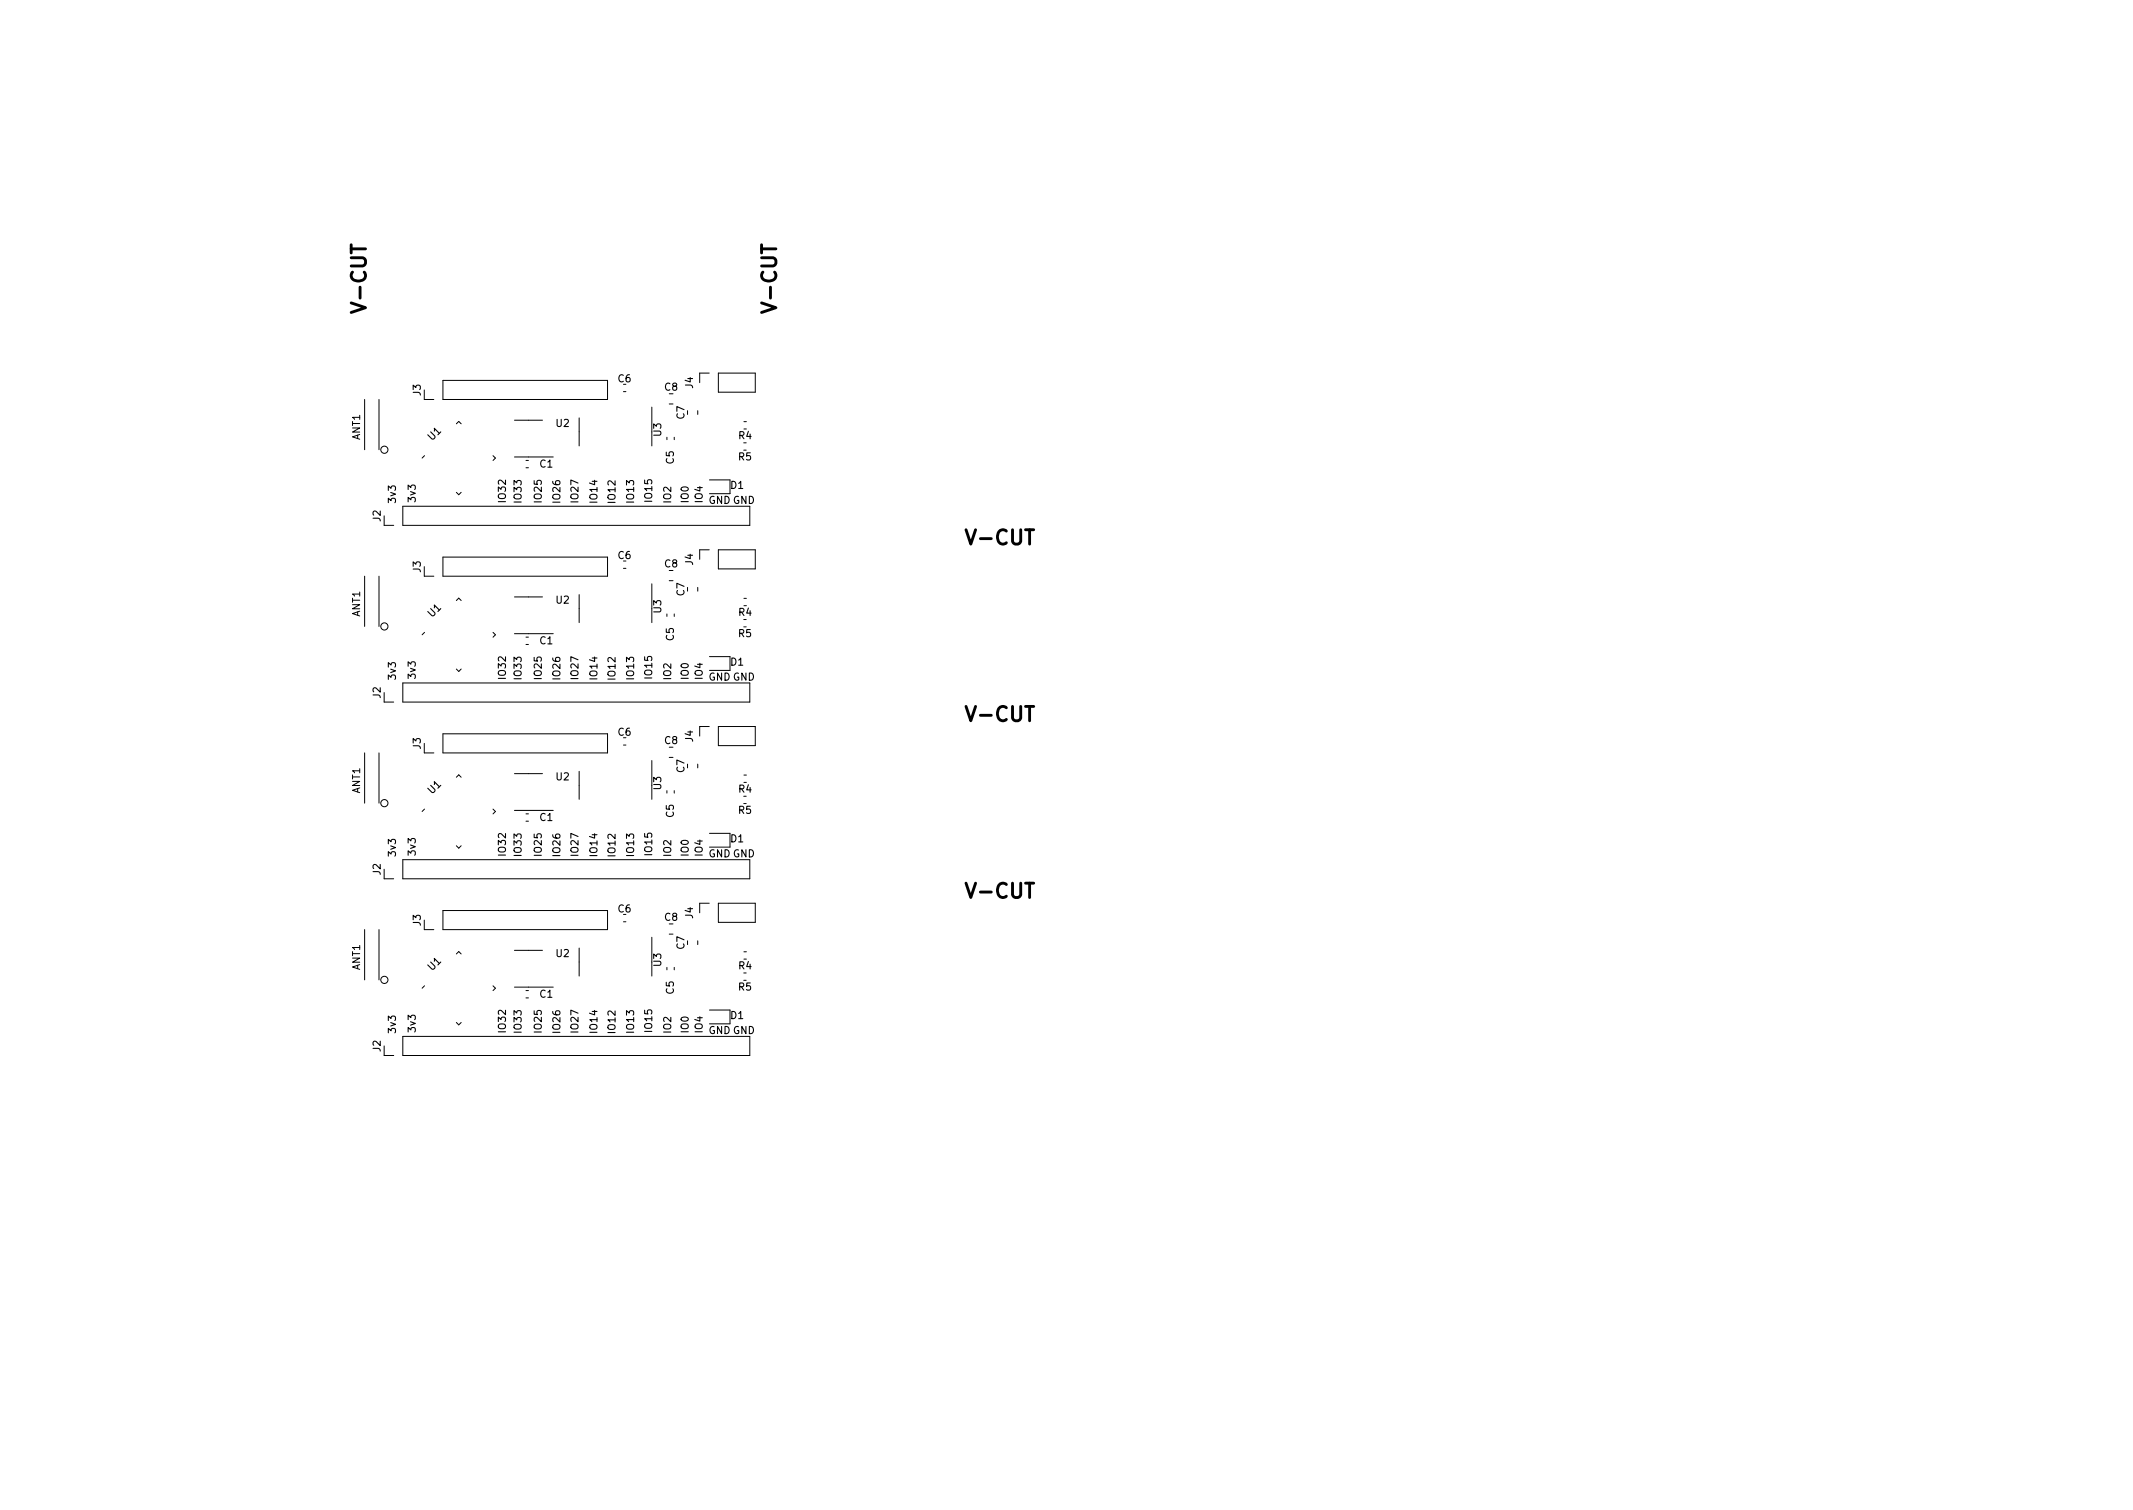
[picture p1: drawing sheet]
<svg xmlns="http://www.w3.org/2000/svg" width="297mm" height="210mm" viewBox="0 0 297 210" stroke-linecap="round" stroke-linejoin="round" font-family="sans-serif">
<defs><g id="words">
<g font-size="2.8">
<text x="51" y="44" transform="rotate(-90 51 44)">V-CUT</text>
<text x="108.1" y="44" transform="rotate(-90 108.1 44)">V-CUT</text>
<text x="134.1" y="75.9">V-CUT</text>
<text x="134.1" y="100.5">V-CUT</text>
<text x="134.1" y="125.1">V-CUT</text>
</g>
<g font-size="1.4">
<text x="86.1" y="53.2">C6</text>
<text x="58.6" y="55.1" transform="rotate(-90 58.6 55.1)">J3</text>
<text x="77.5" y="59.4">U2</text>
<text x="92.6" y="54.4">C8</text>
<text x="95.3" y="58.3" transform="rotate(-90 95.3 58.3)">C7</text>
<text x="96.5" y="54.1" transform="rotate(-90 96.5 54.1)">J4</text>
<text x="50.1" y="61.3" transform="rotate(-90 50.1 61.3)">ANT1</text>
<text x="60.2" y="61.4" transform="rotate(-45 60.2 61.4)">U1</text>
<text x="75.2" y="65.1">C1</text>
<text x="92.1" y="60.7" transform="rotate(-90 92.1 60.7)">U3</text>
<text x="93.8" y="64.6" transform="rotate(-90 93.8 64.6)">C5</text>
<text x="102.9" y="64.1">R5</text>
<text x="102.9" y="61.2">R4</text>
<text x="55.1" y="70" transform="rotate(-90 55.1 70)">3v3</text>
<text x="57.9" y="69.8" transform="rotate(-90 57.9 69.8)">3v3</text>
<text x="70.4" y="69.9" transform="rotate(-90 70.4 69.9)">IO32</text>
<text x="72.6" y="69.9" transform="rotate(-90 72.6 69.9)">IO33</text>
<text x="75.4" y="69.9" transform="rotate(-90 75.4 69.9)">IO25</text>
<text x="78" y="70" transform="rotate(-90 78 70)">IO26</text>
<text x="80.5" y="69.9" transform="rotate(-90 80.5 69.9)">IO27</text>
<text x="83.2" y="70" transform="rotate(-90 83.2 70)">IO14</text>
<text x="85.7" y="70" transform="rotate(-90 85.7 70)">IO12</text>
<text x="88.3" y="69.9" transform="rotate(-90 88.3 69.9)">IO13</text>
<text x="90.8" y="69.8" transform="rotate(-90 90.8 69.8)">IO15</text>
<text x="93.5" y="70" transform="rotate(-90 93.5 70)">IO2</text>
<text x="95.9" y="70" transform="rotate(-90 95.9 70)">IO0</text>
<text x="97.8" y="70" transform="rotate(-90 97.8 70)">IO4</text>
<text x="98.7" y="70.2">GND GND</text>
<text x="101.8" y="68.1">D1</text>
<text x="53" y="72.6" transform="rotate(-90 53 72.6)">J2</text>
<text x="86.1" y="77.8">C6</text>
<text x="58.6" y="79.7" transform="rotate(-90 58.6 79.7)">J3</text>
<text x="92.6" y="79">C8</text>
<text x="95.3" y="82.9" transform="rotate(-90 95.3 82.9)">C7</text>
<text x="96.5" y="78.7" transform="rotate(-90 96.5 78.7)">J4</text>
<text x="50.1" y="85.9" transform="rotate(-90 50.1 85.9)">ANT1</text>
<text x="60.2" y="86" transform="rotate(-45 60.2 86)">U1</text>
<text x="75.2" y="89.7">C1</text>
<text x="77.5" y="84">U2</text>
<text x="92.1" y="85.3" transform="rotate(-90 92.1 85.3)">U3</text>
<text x="93.8" y="89.2" transform="rotate(-90 93.8 89.2)">C5</text>
<text x="102.9" y="88.7">R5</text>
<text x="102.9" y="85.8">R4</text>
<text x="55.1" y="94.6" transform="rotate(-90 55.1 94.6)">3v3</text>
<text x="57.9" y="94.5" transform="rotate(-90 57.9 94.5)">3v3</text>
<text x="70.4" y="94.5" transform="rotate(-90 70.4 94.5)">IO32</text>
<text x="72.6" y="94.5" transform="rotate(-90 72.6 94.5)">IO33</text>
<text x="75.4" y="94.5" transform="rotate(-90 75.4 94.5)">IO25</text>
<text x="78" y="94.6" transform="rotate(-90 78 94.6)">IO26</text>
<text x="80.5" y="94.5" transform="rotate(-90 80.5 94.5)">IO27</text>
<text x="83.2" y="94.6" transform="rotate(-90 83.2 94.6)">IO14</text>
<text x="85.7" y="94.6" transform="rotate(-90 85.7 94.6)">IO12</text>
<text x="88.3" y="94.6" transform="rotate(-90 88.3 94.6)">IO13</text>
<text x="90.8" y="94.4" transform="rotate(-90 90.8 94.4)">IO15</text>
<text x="93.5" y="94.6" transform="rotate(-90 93.5 94.6)">IO2</text>
<text x="95.9" y="94.6" transform="rotate(-90 95.9 94.6)">IO0</text>
<text x="97.8" y="94.6" transform="rotate(-90 97.8 94.6)">IO4</text>
<text x="98.7" y="94.8">GND GND</text>
<text x="101.8" y="92.7">D1</text>
<text x="53" y="97.2" transform="rotate(-90 53 97.2)">J2</text>
<text x="58.6" y="104.3" transform="rotate(-90 58.6 104.3)">J3</text>
<text x="86.1" y="102.4">C6</text>
<text x="92.6" y="103.6">C8</text>
<text x="95.3" y="107.5" transform="rotate(-90 95.3 107.5)">C7</text>
<text x="96.5" y="103.3" transform="rotate(-90 96.5 103.3)">J4</text>
<text x="50.1" y="110.5" transform="rotate(-90 50.1 110.5)">ANT1</text>
<text x="60.2" y="110.6" transform="rotate(-45 60.2 110.6)">U1</text>
<text x="77.5" y="108.6">U2</text>
<text x="92.1" y="109.9" transform="rotate(-90 92.1 109.9)">U3</text>
<text x="93.8" y="113.8" transform="rotate(-90 93.8 113.8)">C5</text>
<text x="102.9" y="113.3">R5</text>
<text x="102.9" y="110.4">R4</text>
<text x="55.1" y="119.2" transform="rotate(-90 55.1 119.2)">3v3</text>
<text x="57.9" y="119.1" transform="rotate(-90 57.9 119.1)">3v3</text>
<text x="70.4" y="119.1" transform="rotate(-90 70.4 119.1)">IO32</text>
<text x="72.6" y="119.1" transform="rotate(-90 72.6 119.1)">IO33</text>
<text x="75.2" y="114.3">C1</text>
<text x="75.4" y="119.1" transform="rotate(-90 75.4 119.1)">IO25</text>
<text x="78" y="119.2" transform="rotate(-90 78 119.2)">IO26</text>
<text x="80.5" y="119.1" transform="rotate(-90 80.5 119.1)">IO27</text>
<text x="83.2" y="119.2" transform="rotate(-90 83.2 119.2)">IO14</text>
<text x="85.7" y="119.2" transform="rotate(-90 85.7 119.2)">IO12</text>
<text x="88.3" y="119.2" transform="rotate(-90 88.3 119.2)">IO13</text>
<text x="90.8" y="119" transform="rotate(-90 90.8 119)">IO15</text>
<text x="93.5" y="119.2" transform="rotate(-90 93.5 119.2)">IO2</text>
<text x="95.9" y="119.2" transform="rotate(-90 95.9 119.2)">IO0</text>
<text x="97.8" y="119.2" transform="rotate(-90 97.8 119.2)">IO4</text>
<text x="98.7" y="119.4">GND GND</text>
<text x="101.8" y="117.3">D1</text>
<text x="53" y="121.8" transform="rotate(-90 53 121.8)">J2</text>
<text x="58.6" y="128.9" transform="rotate(-90 58.6 128.9)">J3</text>
<text x="86.1" y="127">C6</text>
<text x="92.6" y="128.2">C8</text>
<text x="96.5" y="127.9" transform="rotate(-90 96.5 127.9)">J4</text>
<text x="50.1" y="135.1" transform="rotate(-90 50.1 135.1)">ANT1</text>
<text x="60.2" y="135.2" transform="rotate(-45 60.2 135.2)">U1</text>
<text x="77.5" y="133.3">U2</text>
<text x="92.1" y="134.5" transform="rotate(-90 92.1 134.5)">U3</text>
<text x="95.3" y="132.2" transform="rotate(-90 95.3 132.2)">C7</text>
<text x="102.9" y="137.9">R5</text>
<text x="102.9" y="135">R4</text>
<text x="55.1" y="143.8" transform="rotate(-90 55.1 143.8)">3v3</text>
<text x="57.9" y="143.7" transform="rotate(-90 57.9 143.7)">3v3</text>
<text x="70.4" y="143.7" transform="rotate(-90 70.4 143.7)">IO32</text>
<text x="72.6" y="143.8" transform="rotate(-90 72.6 143.8)">IO33</text>
<text x="75.2" y="138.9">C1</text>
<text x="75.4" y="143.7" transform="rotate(-90 75.4 143.7)">IO25</text>
<text x="78" y="143.8" transform="rotate(-90 78 143.8)">IO26</text>
<text x="80.5" y="143.7" transform="rotate(-90 80.5 143.7)">IO27</text>
<text x="83.2" y="143.8" transform="rotate(-90 83.2 143.8)">IO14</text>
<text x="85.7" y="143.8" transform="rotate(-90 85.7 143.8)">IO12</text>
<text x="88.3" y="143.8" transform="rotate(-90 88.3 143.8)">IO13</text>
<text x="90.8" y="143.6" transform="rotate(-90 90.8 143.6)">IO15</text>
<text x="93.5" y="143.8" transform="rotate(-90 93.5 143.8)">IO2</text>
<text x="93.8" y="138.4" transform="rotate(-90 93.8 138.4)">C5</text>
<text x="95.9" y="143.8" transform="rotate(-90 95.9 143.8)">IO0</text>
<text x="97.8" y="143.8" transform="rotate(-90 97.8 143.8)">IO4</text>
<text x="98.7" y="144">GND GND</text>
<text x="101.8" y="141.9">D1</text>
<text x="53" y="146.4" transform="rotate(-90 53 146.4)">J2</text>
</g>
</g></defs>
<path d="M48.9 34.1v1.1M106.1 34.1v1.1M142.8 73.8h1.2M142.8 98.4h1.2M142.8 123h1.2" fill="none" stroke="#000" stroke-width=".4"/>
<g fill="none" stroke="#000" stroke-width=".14">
<path d="M50.8 55.6v7M52.8 55.6v7M59.1 54.3v1.3h1.3M61.7 53h22.9v2.6h-22.9zM63.6 59l.3-.3 .3 .3M71.6 58.5h3.9M80.7 58.2v3.9M86.8 54.5h.4M90.8 56.7v5.4M93.2 56.3h.5M97.2 57.2v.5M98.8 52h-1.4v1.3"/>
<path d="M100 52h5.2v2.6h-5.2zM103.6 58.7h.3M53.5 71.8v1.4h1.3M56.1 70.5h48.3v2.7h-48.3zM59.1 78.9v1.3h1.3M59.1 63.4l-.3 .4M61.7 77.6h22.9v2.6h-22.9zM63.6 68.6l.3 .3 .3-.3M68.7 63.4l.3 .4-.3 .3M71.6 63.6h5.4M73.2 64.1h.4M73.2 65.1h.4"/>
<path d="M86.8 79.1h.4M92.9 60.9v.3M93.9 60.9v.3M98.8 76.6h-1.4v1.3M98.8 66.8h2.9v1.9h-2.9M100 76.6h5.2v2.6h-5.2zM103.6 61.7h.3M50.8 80.2v7M52.8 80.2v7M53.5 96.4v1.4h1.3M56.1 95.1h48.3v2.7h-48.3zM59.1 88.1l-.3 .3"/>
<path d="M63.6 83.6l.3-.3 .3 .3M63.6 93.2l.3 .3 .3-.3M68.7 88.1l.3 .3-.3 .3M71.6 83.1h3.9M71.6 88.2h5.4M73.2 88.7h.4M73.2 89.7h.4M80.7 82.8v3.9M90.8 81.3v5.4M92.9 85.5v.3M93.2 80.9h.5M93.9 85.5v.3"/>
<path d="M97.2 81.8v.5M98.8 91.4h2.9v1.9h-2.9M103.6 86.3h.3M103.6 83.3h.3M50.8 104.8v7M52.8 104.8v7M56.1 119.7h48.3v2.7h-48.3zM59.1 103.5v1.3h1.3M59.1 112.7l-.3 .3M61.7 102.2h22.9v2.6h-22.9zM63.6 108.2l.3-.3 .3 .3M63.6 117.8l.3 .3 .3-.3"/>
<path d="M68.7 112.7l.3 .3-.3 .3M71.6 107.7h3.9M71.6 112.8h5.4M73.2 113.3h.4M73.2 114.3h.4M80.7 107.4v3.9M86.8 103.7h.4M90.8 105.9v5.4M92.9 110.1v.3M93.2 105.5h.5M93.9 110.1v.3M97.2 106.4v.5"/>
<path d="M98.8 101.2h-1.4v1.3M98.8 116h2.9v2h-2.9M100 101.2h5.2v2.6h-5.2zM103.6 110.9h.3M103.6 107.9h.3M50.8 129.4v7M52.8 129.4v7M53.5 121v1.4h1.3M59.1 128.1v1.3h1.3M59.1 137.3l-.3 .3M61.7 126.8h22.9v2.6h-22.9zM63.6 132.8l.3-.3 .3 .3"/>
<path d="M68.7 137.3l.3 .3-.3 .3M71.6 132.3h3.9M71.6 137.4h5.4M73.2 137.9h.4M73.2 138.9h.4M80.7 132v3.9M86.8 128.3h.4M90.8 130.5v5.4M92.9 134.7v.3M93.2 130.1h.5M93.9 134.7v.3M97.2 131v.5"/>
<path d="M98.8 125.8h-1.4v1.3M100 125.8h5.2v2.6h-5.2zM103.6 135.5h.3M103.6 132.5h.3M53.5 145.6v1.4h1.3M56.1 144.3h48.3v2.7h-48.3zM63.6 142.4l.3 .3 .3-.3M98.8 140.6h2.9v2h-2.9"/>
<circle cx="53.5" cy="62.6" r=".5"/>
<circle cx="53.5" cy="87.2" r=".5"/>
<circle cx="53.5" cy="111.8" r=".5"/>
<circle cx="53.5" cy="136.4" r=".5"/>
</g>
<use href="#words"/>
</svg>
